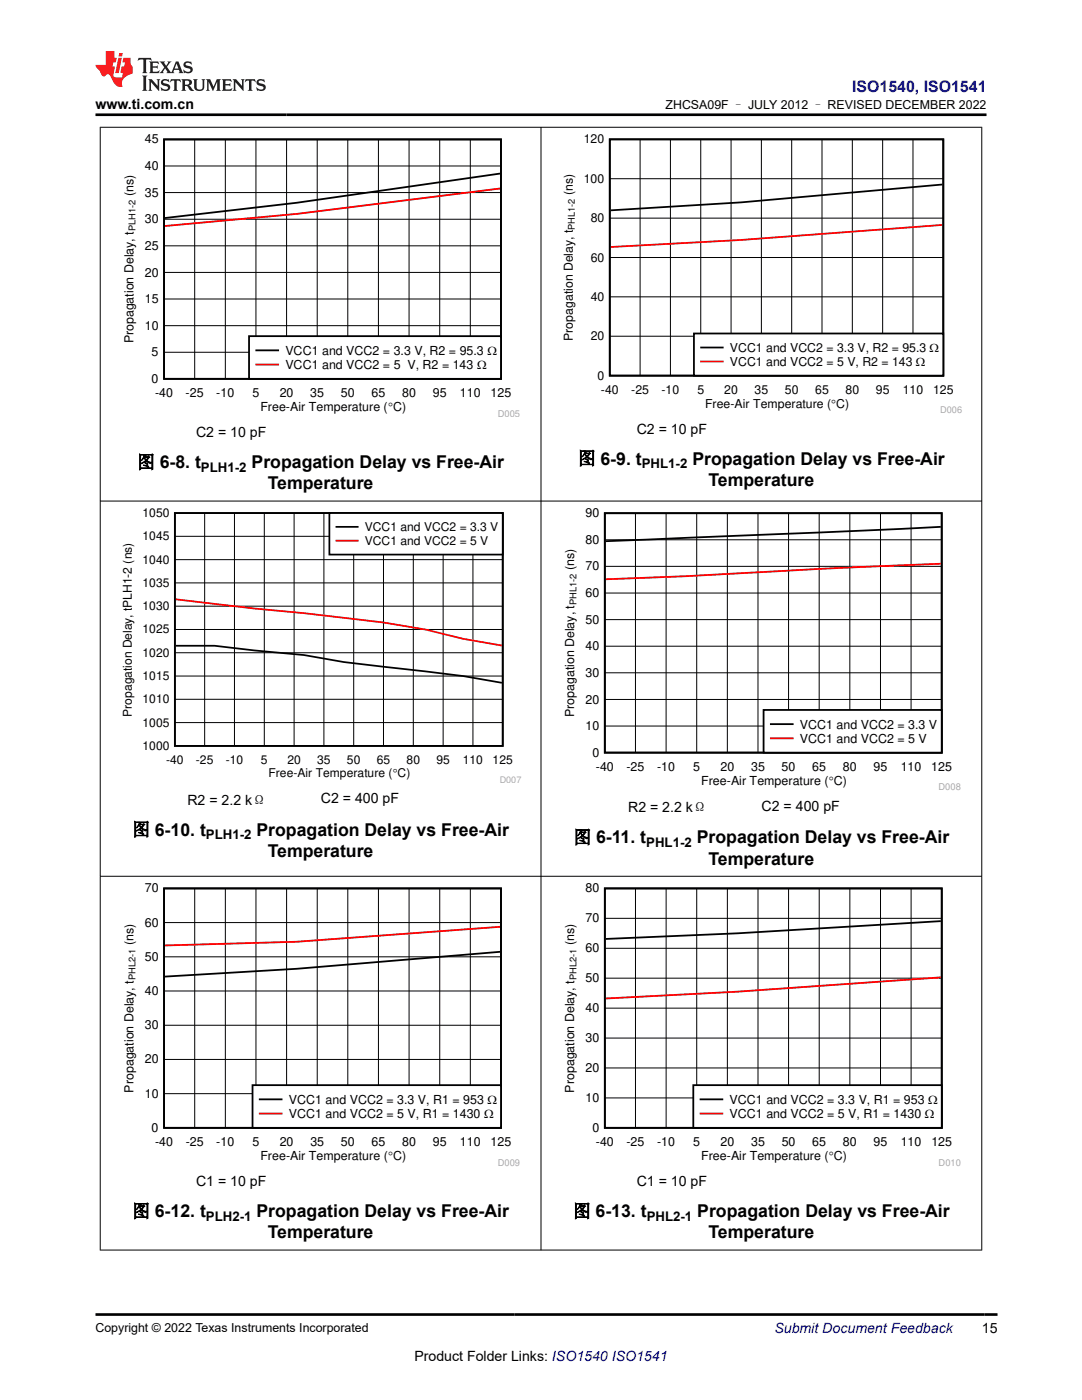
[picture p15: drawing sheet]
<svg xmlns="http://www.w3.org/2000/svg" width="216mm" height="279mm" viewBox="0 0 216 279" stroke-linecap="round" stroke-linejoin="round" font-family="sans-serif">
<defs><g id="words">
<g font-size="3.5">
<text x="27.4" y="93.4">图 6-8. t</text>
<text x="50.2" y="93.4">Propagation Delay vs Free-Air</text>
<text x="115.3" y="92.7">图 6-9. t</text>
<text x="138.2" y="92.7">Propagation Delay vs Free-Air</text>
<text x="53.4" y="97.7">Temperature</text>
<text x="141.4" y="96.9">Temperature</text>
<text x="26.4" y="166.8">图 6-10. t</text>
<text x="51.2" y="166.8">Propagation Delay vs Free-Air</text>
<text x="53.4" y="171">Temperature</text>
<text x="114.4" y="168.3">图 6-11. t</text>
<text x="139" y="168.3">Propagation Delay vs Free-Air</text>
<text x="141.4" y="172.6">Temperature</text>
<text x="26.4" y="242.9">图 6-12. t</text>
<text x="51.2" y="242.9">Propagation Delay vs Free-Air</text>
<text x="114.3" y="242.9">图 6-13. t</text>
<text x="139.1" y="242.9">Propagation Delay vs Free-Air</text>
<text x="53.4" y="247.2">Temperature</text>
<text x="141.4" y="247.2">Temperature</text>
</g>
<text font-size="3.2" fill="#00f" x="170" y="18.3">ISO1540, ISO1541</text>
<g font-size="2.8">
<text x="19" y="21.7">www.ti.com.cn</text>
<text x="39.1" y="87.3">C2 = 10 pF</text>
<text x="127.1" y="86.5">C2 = 10 pF</text>
<text x="37.4" y="160.6">R2 = 2.2 kΩ</text>
<text x="64" y="160.3">C2 = 400 pF</text>
<text x="152" y="161.9">C2 = 400 pF</text>
<text x="125.3" y="162.1">R2 = 2.2 kΩ</text>
<text x="39.1" y="236.7">C1 = 10 pF</text>
<text x="127.1" y="236.7">C1 = 10 pF</text>
<text x="195.9" y="266.1">15</text>
<text x="82.7" y="271.7">Product Folder Links: ISO1540 ISO1541</text>
</g>
<text font-size="2.8" fill="#00f" x="154.5" y="266.1">Submit Document Feedback</text>
<g font-size="2.6">
<text x="40.1" y="94.1">PLH1-2</text>
<text x="128.1" y="93.4">PHL1-2</text>
<text x="41.1" y="167.5">PLH1-2</text>
<text x="128.9" y="169">PHL1-2</text>
<text x="41.1" y="243.6">PLH2-1</text>
<text x="129" y="243.6">PHL2-1</text>
</g>
<g font-size="2.5">
<text x="132.8" y="21.8">ZHCSA09F – JULY 2012 – REVISED DECEMBER 2022</text>
<text x="28.9" y="28.6">45</text>
<text x="28.9" y="33.9">40</text>
<text x="26.6" y="39.1" transform="rotate(-90 26.6 39.1)">(ns)</text>
<text x="28.9" y="39.2">35</text>
<text x="28.9" y="44.6">30</text>
<text x="28.9" y="49.9">25</text>
<text x="28.9" y="55.2">20</text>
<text x="28.9" y="65.8">10</text>
<text x="28.9" y="60.5">15</text>
<text x="26.6" y="68.6" transform="rotate(-90 26.6 68.6)">Propagation Delay, t</text>
<text x="30.3" y="71.1">5</text>
<text x="56.9" y="70.8">VCC1 and VCC2 = 3.3 V, R2 = 95.3 :</text>
<text x="30.3" y="76.4">0</text>
<text x="56.9" y="73.6">VCC1 and VCC2 = 5 V, R2 = 143</text>
<text x="95.2" y="73.6">:</text>
<text x="30.9" y="79.2">-40</text>
<text x="37" y="79.2">-25</text>
<text x="43.2" y="79.2">-10</text>
<text x="50.4" y="79.2">5</text>
<text x="52" y="82.1">Free-Air Temperature (qC)</text>
<text x="55.8" y="79.2">20</text>
<text x="61.9" y="79.2">35</text>
<text x="68" y="79.2">50</text>
<text x="74.1" y="79.2">65</text>
<text x="80.2" y="79.2">80</text>
<text x="86.4" y="79.2">95</text>
<text x="91.8" y="79.2">110</text>
<text x="97.9" y="79.2">125</text>
<text x="116.8" y="103.2">90</text>
<text x="114.6" y="113.7" transform="rotate(-90 114.6 113.7)">(ns)</text>
<text x="116.8" y="113.8">70</text>
<text x="116.8" y="108.5">80</text>
<text x="116.8" y="119.2">60</text>
<text x="116.8" y="124.5">50</text>
<text x="116.8" y="129.8">40</text>
<text x="116.8" y="135.1">30</text>
<text x="114.6" y="143.2" transform="rotate(-90 114.6 143.2)">Propagation Delay, t</text>
<text x="116.8" y="140.4">20</text>
<text x="116.8" y="145.7">10</text>
<text x="159.6" y="145.4">VCC1 and VCC2 = 3.3 V</text>
<text x="159.6" y="148.2">VCC1 and VCC2 = 5 V</text>
<text x="118.2" y="151">0</text>
<text x="118.9" y="153.8">-40</text>
<text x="125" y="153.8">-25</text>
<text x="131.1" y="153.8">-10</text>
<text x="138.3" y="153.8">5</text>
<text x="143.8" y="153.8">20</text>
<text x="149.9" y="153.8">35</text>
<text x="156" y="153.8">50</text>
<text x="162.1" y="153.8">65</text>
<text x="168.2" y="153.8">80</text>
<text x="174.3" y="153.8">95</text>
<text x="179.7" y="153.8">110</text>
<text x="185.8" y="153.8">125</text>
<text x="139.9" y="156.7">Free-Air Temperature (qC)</text>
<text x="28.9" y="178.1">70</text>
<text x="116.8" y="178.1">80</text>
<text x="28.9" y="184.9">60</text>
<text x="116.8" y="184.1">70</text>
<text x="26.6" y="188.6" transform="rotate(-90 26.6 188.6)">(ns)</text>
<text x="28.9" y="191.8">50</text>
<text x="114.6" y="188.6" transform="rotate(-90 114.6 188.6)">(ns)</text>
<text x="116.8" y="190.1">60</text>
<text x="116.8" y="196">50</text>
<text x="28.9" y="198.6">40</text>
<text x="116.8" y="202">40</text>
<text x="28.9" y="205.4">30</text>
<text x="116.8" y="208">30</text>
<text x="28.9" y="212.2">20</text>
<text x="116.8" y="214">20</text>
<text x="26.6" y="218" transform="rotate(-90 26.6 218)">Propagation Delay, t</text>
<text x="28.9" y="219.1">10</text>
<text x="57.6" y="220.3">VCC1 and VCC2 = 3.3 V, R1 = 953 :</text>
<text x="114.6" y="218" transform="rotate(-90 114.6 218)">Propagation Delay, t</text>
<text x="116.8" y="219.9">10</text>
<text x="145.6" y="220.3">VCC1 and VCC2 = 3.3 V, R1 = 953 :</text>
<text x="30.3" y="225.9">0</text>
<text x="57.6" y="223.1">VCC1 and VCC2 = 5 V, R1 = 1430 :</text>
<text x="118.2" y="225.9">0</text>
<text x="145.6" y="223.1">VCC1 and VCC2 = 5 V, R1 = 1430 :</text>
<text x="30.9" y="228.7">-40</text>
<text x="37.1" y="228.7">-25</text>
<text x="43.2" y="228.7">-10</text>
<text x="50.4" y="228.7">5</text>
<text x="52" y="231.6">Free-Air Temperature (qC)</text>
<text x="55.8" y="228.7">20</text>
<text x="61.9" y="228.7">35</text>
<text x="68" y="228.7">50</text>
<text x="74.1" y="228.7">65</text>
<text x="80.3" y="228.7">80</text>
<text x="86.4" y="228.7">95</text>
<text x="91.8" y="228.7">110</text>
<text x="97.9" y="228.7">125</text>
<text x="118.9" y="228.7">-40</text>
<text x="125" y="228.7">-25</text>
<text x="131.1" y="228.7">-10</text>
<text x="138.3" y="228.7">5</text>
<text x="139.9" y="231.6">Free-Air Temperature (qC)</text>
<text x="143.8" y="228.7">20</text>
<text x="149.9" y="228.7">35</text>
<text x="156" y="228.7">50</text>
<text x="162.1" y="228.7">65</text>
<text x="168.2" y="228.7">80</text>
<text x="174.3" y="228.7">95</text>
<text x="179.7" y="228.7">110</text>
<text x="185.8" y="228.7">125</text>
<text x="19" y="265.8">Copyright © 2022 Texas Instruments Incorporated</text>
</g>
<g font-size="2.4">
<text x="116.5" y="28.6">120</text>
<text x="114.3" y="39" transform="rotate(-90 114.3 39)">(ns)</text>
<text x="116.5" y="36.5">100</text>
<text x="117.9" y="44.3">80</text>
<text x="117.9" y="52.2">60</text>
<text x="117.9" y="60">40</text>
<text x="114.3" y="68" transform="rotate(-90 114.3 68)">Propagation Delay, t</text>
<text x="117.9" y="67.9">20</text>
<text x="145.6" y="70.2">VCC1 and VCC2 = 3.3 V, R2 = 95.3 :</text>
<text x="119.2" y="75.8">0</text>
<text x="145.6" y="73">VCC1 and VCC2 = 5 V, R2 = 143</text>
<text x="182.8" y="73">:</text>
<text x="119.9" y="78.6">-40</text>
<text x="126" y="78.6">-25</text>
<text x="132" y="78.6">-10</text>
<text x="139.1" y="78.6">5</text>
<text x="140.7" y="81.4">Free-Air Temperature (qC)</text>
<text x="144.5" y="78.6">20</text>
<text x="150.6" y="78.6">35</text>
<text x="156.6" y="78.6">50</text>
<text x="162.7" y="78.6">65</text>
<text x="168.7" y="78.6">80</text>
<text x="174.8" y="78.6">95</text>
<text x="180.1" y="78.6">110</text>
<text x="186.2" y="78.6">125</text>
<text x="28.4" y="107.8">1045</text>
<text x="28.4" y="103.2">1050</text>
<text x="72.8" y="106">VCC1 and VCC2 = 3.3 V</text>
<text x="28.4" y="112.5">1040</text>
<text x="72.8" y="108.7">VCC1 and VCC2 = 5 V</text>
<text x="28.4" y="117.1">1035</text>
<text x="28.4" y="121.8">1030</text>
<text x="28.4" y="131.1">1020</text>
<text x="28.4" y="126.4">1025</text>
<text x="28.4" y="135.7">1015</text>
<text x="26.3" y="143" transform="rotate(-90 26.3 143)">Propagation Delay, tPLH1-2 (ns)</text>
<text x="28.4" y="140.4">1010</text>
<text x="28.4" y="149.6">1000</text>
<text x="28.4" y="145">1005</text>
<text x="33.1" y="152.4">-40</text>
<text x="39.1" y="152.4">-25</text>
<text x="45" y="152.4">-10</text>
<text x="52.1" y="152.4">5</text>
<text x="53.6" y="155.2">Free-Air Temperature (qC)</text>
<text x="57.3" y="152.4">20</text>
<text x="63.3" y="152.4">35</text>
<text x="69.2" y="152.4">50</text>
<text x="75.2" y="152.4">65</text>
<text x="81.1" y="152.4">80</text>
<text x="87.1" y="152.4">95</text>
<text x="92.3" y="152.4">110</text>
<text x="98.3" y="152.4">125</text>
</g>
<g font-size="1.9">
<text x="27.1" y="46.1" transform="rotate(-90 27.1 46.1)">PLH1-2</text>
<text x="115" y="120.7" transform="rotate(-90 115 120.7)">PHL1-2</text>
<text x="27.1" y="195.6" transform="rotate(-90 27.1 195.6)">PHL2-1</text>
<text x="115" y="195.6" transform="rotate(-90 115 195.6)">PHL2-1</text>
</g>
<g font-size="1.9" fill="#a8a8a8">
<text x="99.3" y="83.2">D005</text>
<text x="187.3" y="157.8">D008</text>
<text x="99.3" y="232.6">D009</text>
<text x="187.3" y="232.6">D010</text>
</g>
<text font-size="1.8" x="114.7" y="45.9" transform="rotate(-90 114.7 45.9)">PHL1-2</text>
<g font-size="1.8" fill="#a8a8a8">
<text x="187.6" y="82.4">D006</text>
<text x="99.7" y="156.2">D007</text>
</g>
</g></defs>
<path d="M32.7 27.8h67.3v47.8h-67.3zM99.8 34.6l-40.6 5.9-26.3 3" fill="none" stroke="#000" stroke-width=".36"/>
<g fill="none" stroke="#000" stroke-width=".2">
<path d="M32.7 38.4h67.3M32.7 33.1h67.3M38.8 27.8v47.8M45 27.8v47.8M51.1 27.8v47.8M57.2 27.8v47.8M63.3 27.8v47.8M69.4 27.8v47.8M75.5 27.8v47.8M81.6 27.8v47.8M87.7 27.8v47.8M93.8 27.8v47.8"/>
<path d="M32.7 59.7h67.3M32.7 54.4h67.3M32.7 49.1h67.3M32.7 43.8h67.3M32.7 70.3h67.3M32.7 65h67.3"/>
</g>
<path d="M99.8 37.6l-40.6 5.1-26.3 2.4" fill="none" stroke="#f00" stroke-width=".36"/>
<path d="M49.7 67.1h50.3v8.5h-50.3z" fill-rule="evenodd" fill="#fff"/>
<path d="M49.7 67.1h50.3v8.5h-50.3zM51.1 69.9h4.4" fill="none" stroke="#000" stroke-width=".36"/>
<path d="M51.1 72.8h4.4" fill="none" stroke="#f00" stroke-width=".36"/>
<path d="M111.9 26.8h80.1v55.7h-80.1z" fill-rule="evenodd" fill="#fff"/>
<path d="M121.7 27.8h66.5v47.2h-66.5zM188 36.8l-40.1 3.6-26.1 1.6" fill="none" stroke="#000" stroke-width=".35"/>
<g fill="none" stroke="#000" stroke-width=".2">
<path d="M121.7 35.7h66.5M127.7 27.8v47.2M133.8 27.8v47.2M139.8 27.8v47.2M145.9 27.8v47.2M151.9 27.8v47.2M158 27.8v47.2M164 27.8v47.2M170.1 27.8v47.2M176.1 27.8v47.2M182.2 27.8v47.2M121.7 59.2h66.5"/>
<path d="M121.7 51.4h66.5M121.7 43.5h66.5M121.7 67.1h66.5"/>
</g>
<path d="M188 44.9l-40.1 3-26.1 1.4" fill="none" stroke="#f00" stroke-width=".35"/>
<path d="M138.5 66.6h49.7v8.4h-49.7z" fill-rule="evenodd" fill="#fff"/>
<path d="M138.5 66.6h49.7v8.4h-49.7zM139.9 69.4h4.3" fill="none" stroke="#000" stroke-width=".35"/>
<path d="M139.9 72.1h4.3" fill="none" stroke="#f00" stroke-width=".35"/>
<path d="M24 101.4h80v54.8h-80z" fill-rule="evenodd" fill="#fff"/>
<path d="M34.9 102.4h65.4v46.5h-65.4zM35.1 128.9h7.7l8 .9 9.9 .9 7.9 1.4 23.8 2.8 7.7 1.4" fill="none" stroke="#000" stroke-width=".35"/>
<g fill="none" stroke="#000" stroke-width=".2">
<path d="M34.9 116.3h65.4M34.9 111.7h65.4M34.9 107h65.4M40.8 102.4v46.5M46.8 102.4v46.5M52.7 102.4v46.5M58.7 102.4v46.5M64.6 102.4v46.5M70.6 102.4v46.5M76.5 102.4v46.5M82.5 102.4v46.5M88.4 102.4v46.5"/>
<path d="M94.4 102.4v46.5M34.9 139.6h65.4M34.9 134.9h65.4M34.9 130.3h65.4M34.9 125.6h65.4M34.9 121h65.4M34.9 144.2h65.4"/>
</g>
<path d="M35.1 119.6l41.4 4.6 8.4 1.4 7.5 1.9 7.7 1.3" fill="none" stroke="#f00" stroke-width=".35"/>
<path d="M65.7 102.4h34.6v8.3h-34.6z" fill-rule="evenodd" fill="#fff"/>
<path d="M65.7 102.4h34.6v8.3h-34.6zM67.1 105.1h4.3" fill="none" stroke="#000" stroke-width=".35"/>
<path d="M67.1 107.9h4.3" fill="none" stroke="#f00" stroke-width=".35"/>
<path d="M112.2 101.4h79.5v56.4h-79.5z" fill-rule="evenodd" fill="#fff"/>
<path d="M120.7 102.4h67.2v47.8h-67.2zM187.7 105.1l-66.8 2.9" fill="none" stroke="#000" stroke-width=".36"/>
<g fill="none" stroke="#000" stroke-width=".2">
<path d="M120.7 118.4h67.2M120.7 113h67.2M120.7 107.7h67.2M126.8 102.4v47.8M132.9 102.4v47.8M139 102.4v47.8M145.1 102.4v47.8M151.2 102.4v47.8M157.3 102.4v47.8M163.5 102.4v47.8M169.6 102.4v47.8M175.7 102.4v47.8"/>
<path d="M181.8 102.4v47.8M120.7 139.6h67.2M120.7 134.3h67.2M120.7 129h67.2M120.7 123.7h67.2M120.7 144.9h67.2"/>
</g>
<path d="M187.7 112.5l-24.2 1-26.5 1.5-16.1 .6" fill="none" stroke="#f00" stroke-width=".36"/>
<path d="M152.4 141.7h35.5v8.5h-35.5z" fill-rule="evenodd" fill="#fff"/>
<path d="M152.4 141.7h35.5v8.5h-35.5zM153.8 144.5h4.4" fill="none" stroke="#000" stroke-width=".36"/>
<path d="M153.8 147.3h4.4" fill="none" stroke="#f00" stroke-width=".36"/>
<path d="M24.3 176.3h79.4v56.4h-79.4z" fill-rule="evenodd" fill="#fff"/>
<path d="M32.7 177.3h67.3v47.8h-67.3zM99.8 190l-40.6 3.3-26.3 1.6" fill="none" stroke="#000" stroke-width=".36"/>
<g fill="none" stroke="#000" stroke-width=".2">
<path d="M38.9 177.3v47.8M45 177.3v47.8M51.1 177.3v47.8M57.2 177.3v47.8M63.3 177.3v47.8M69.4 177.3v47.8M75.5 177.3v47.8M81.6 177.3v47.8M87.7 177.3v47.8M93.8 177.3v47.8M32.7 197.8h67.3M32.7 191h67.3"/>
<path d="M32.7 184.1h67.3M32.7 218.3h67.3M32.7 211.4h67.3M32.7 204.6h67.3"/>
</g>
<path d="M99.8 185l-40.6 2.9-26.3 .8" fill="none" stroke="#f00" stroke-width=".36"/>
<path d="M50.4 216.6h49.6v8.5h-49.6z" fill-rule="evenodd" fill="#fff"/>
<path d="M50.4 216.6h49.6v8.5h-49.6zM51.8 219.4h4.4" fill="none" stroke="#000" stroke-width=".36"/>
<path d="M51.8 222.2h4.4" fill="none" stroke="#f00" stroke-width=".36"/>
<path d="M112.2 176.3h79.5v56.4h-79.5z" fill-rule="evenodd" fill="#fff"/>
<path d="M120.7 177.3h67.2v47.8h-67.2zM187.7 183.8l-40.5 2.5-26.3 1.1" fill="none" stroke="#000" stroke-width=".36"/>
<g fill="none" stroke="#000" stroke-width=".2">
<path d="M126.8 177.3v47.8M132.9 177.3v47.8M139 177.3v47.8M145.1 177.3v47.8M151.3 177.3v47.8M157.4 177.3v47.8M163.5 177.3v47.8M169.6 177.3v47.8M175.7 177.3v47.8M181.8 177.3v47.8M120.7 195.2h67.2M120.7 189.3h67.2"/>
<path d="M120.7 183.3h67.2M120.7 219.1h67.2M120.7 213.1h67.2M120.7 207.2h67.2M120.7 201.2h67.2"/>
</g>
<path d="M187.7 195.1l-40.5 2.8-26.3 1.4" fill="none" stroke="#f00" stroke-width=".36"/>
<path d="M138.3 216.6h49.6v8.5h-49.6z" fill-rule="evenodd" fill="#fff"/>
<path d="M138.3 216.6h49.6v8.5h-49.6zM139.8 219.4h4.3" fill="none" stroke="#000" stroke-width=".36"/>
<path d="M139.8 222.2h4.3" fill="none" stroke="#f00" stroke-width=".36"/>
<path d="M19.9 25.4h176.1M20 25.3v224.2M107.9 25.3v224.2M195.9 25.3v224.2M19.9 100h176.1M19.9 174.9h176.1M19.9 249.5h176.1" fill="none" stroke="#000" stroke-width=".2"/>
<path d="M27.7 11.6l-.2 .5 .5-.2h.6v.1v2.2l-.2 .4h1l-.2-.4v-2.2v-.1h.5l.5 .2-.1-.5zM29.8 12.3l.2 .4v1.5l-.2 .4h1.9l.1-.6a1.08 1.08 0 0 1-1.3 .2v-.7h.6l.4 .2v-.7l-.4 .2h-.6v-.5l.2-.2a1 1 0 0 1 1 .3l-.1-.5zM31.8 12.3l1 1.1-1 1.2h.9l-.2-.2 .4-.8 .5 .8-.2 .2h1.6l-.2-.2 .1-.5h1l.1 .5-.1 .2h.9l-.2-.3-.8-2h-.5l-1 2.2-.8-1.1 .9-1.1h-.8l.2 .2-.5 .6-.3-.6 .1-.2zM35.2 12.7l.4 1h-.8zM36.8 12.4a.65 .65 0 0 0-.2 .7 .65 .65 0 0 0 .6 .5l.7 .1 .1 .3a.79 .79 0 0 1-.7 .4 .79 .79 0 0 1-.7-.5l.1 .7 .2-.1a.93 .93 0 0 0 1.1 .1 .93 .93 0 0 0 .4-1 1.46 1.46 0 0 0-1.2-.6l-.1-.3a1.09 1.09 0 0 1 1.2 .2l-.2-.6-.1 .1-.6-.2zM28.4 15.1l.2 .4v2.2l-.2 .4h1l-.2-.4v-2.2l.2-.4zM29.6 15.8l.2 .4v1.5l-.2 .4h.8l-.3-.4v-1.3l1.7 1.8v-2l.2-.4h-.8l.2 .2 .1 1.1-1.2-1.3zM32.3 15.9a.65 .65 0 0 0-.2 .8 .65 .65 0 0 0 .7 .4l.6 .2 .1 .2a.79 .79 0 0 1-.7 .4 .79 .79 0 0 1-.7-.5l.1 .7 .2-.1a.93 .93 0 0 0 1.1 .1 .93 .93 0 0 0 .4-.9 1.46 1.46 0 0 0-1.2-.6l-.1-.4a1.09 1.09 0 0 1 1.2 .2l-.2-.6-.1 .1-.6-.1zM34.1 15.8l-.1 .6a.63 .63 0 0 1 .7-.3l.1 1.6-.3 .4h1l-.2-.4v-1.6a.66 .66 0 0 1 .8 .3l-.1-.6zM36.2 15.8l.2 .4v1.5l-.2 .4h.9l-.2-.2v-.7h.5l.1 .2a.79 .79 0 0 0 1.2 .6l-1-.9a.61 .61 0 0 0 .6-.6 .61 .61 0 0 0-.5-.7zM36.9 16.1h.2a.47 .47 0 0 1 .5 .1 .47 .47 0 0 1 .1 .5l-.2 .1-.6 .1zM38.5 15.8l.2 .2a2.27 2.27 0 0 0 .4 2 1.04 1.04 0 0 0 1.7-.7v-1.3l.2-.2h-.8l.2 .4v1.1a.6 .6 0 0 1-.6 .6 .6 .6 0 0 1-.6-.6v-1.1l.3-.4zM41.1 15.8l.2 .4v1.5l-.2 .4h.7l-.2-.4v-1.4l.9 1.9 .8-1.9v1.4l-.2 .4h1l-.3-.4v-1.5l.3-.4h-.8l-.7 1.5-.7-1.5zM44.3 15.8l.2 .4v1.5l-.2 .4h1.9l.1-.6a1.09 1.09 0 0 1-1.3 .2v-.7h.6l.4 .2v-.6l-.4 .2h-.6v-.6l.2-.1a1.01 1.01 0 0 1 1 .3l-.1-.6zM46.4 15.8l.3 .4v1.5l-.3 .4h.8l-.2-.4v-1.3l1.6 1.8v-2l.2-.4h-.7l.2 .2v1.1l-1.2-1.3zM49 15.8l-.1 .6a.63 .63 0 0 1 .8-.3v1.6l-.3 .4h1l-.2-.4v-1.6a.66 .66 0 0 1 .8 .3l-.1-.6zM51.4 15.9a.65 .65 0 0 0-.2 .8 .65 .65 0 0 0 .6 .4l.6 .2 .2 .2a.79 .79 0 0 1-.8 .4 .79 .79 0 0 1-.6-.5l.1 .7 .2-.1a.93 .93 0 0 0 1 .1 .93 .93 0 0 0 .5-.9 1.46 1.46 0 0 0-1.3-.6l-.1-.4a1.09 1.09 0 0 1 1.3 .2l-.2-.6-.2 .1-.5-.1z" fill="#231f20"/>
<path d="M21.1 10.2v2.8h-2.1l.1 .3 .9 1a.95 .95 0 0 0 .9 .9 .59 .59 0 0 1 .6-.4 .59 .59 0 0 1 .5 .4l.4 .7a1.59 1.59 0 0 0 2.1 1.4 1.61 1.61 0 0 1 1-2.3l1-.3-.1-1.5a1.59 1.59 0 0 1-.4-1.7h-1.4l-.2 .9h.5l-.1 .9h-.5l-.2 1v.2l.4 .1-.2 .9h-.6a.73 .73 0 0 1-1.1-.7l.3-1.5h-.5l.2-.9h.5l.2-.9h-.5v-1.3zM23.6 11.5l-.6 3.1h.7l.6-3.1zM23.8 10.6l-.1 .6h.7l.1-.6z" fill="#ed1c24"/>
<path d="M19 22.9h177.8M19 262.3h180" fill="none" stroke="#000" stroke-width=".53"/>
<use href="#words"/>
</svg>
